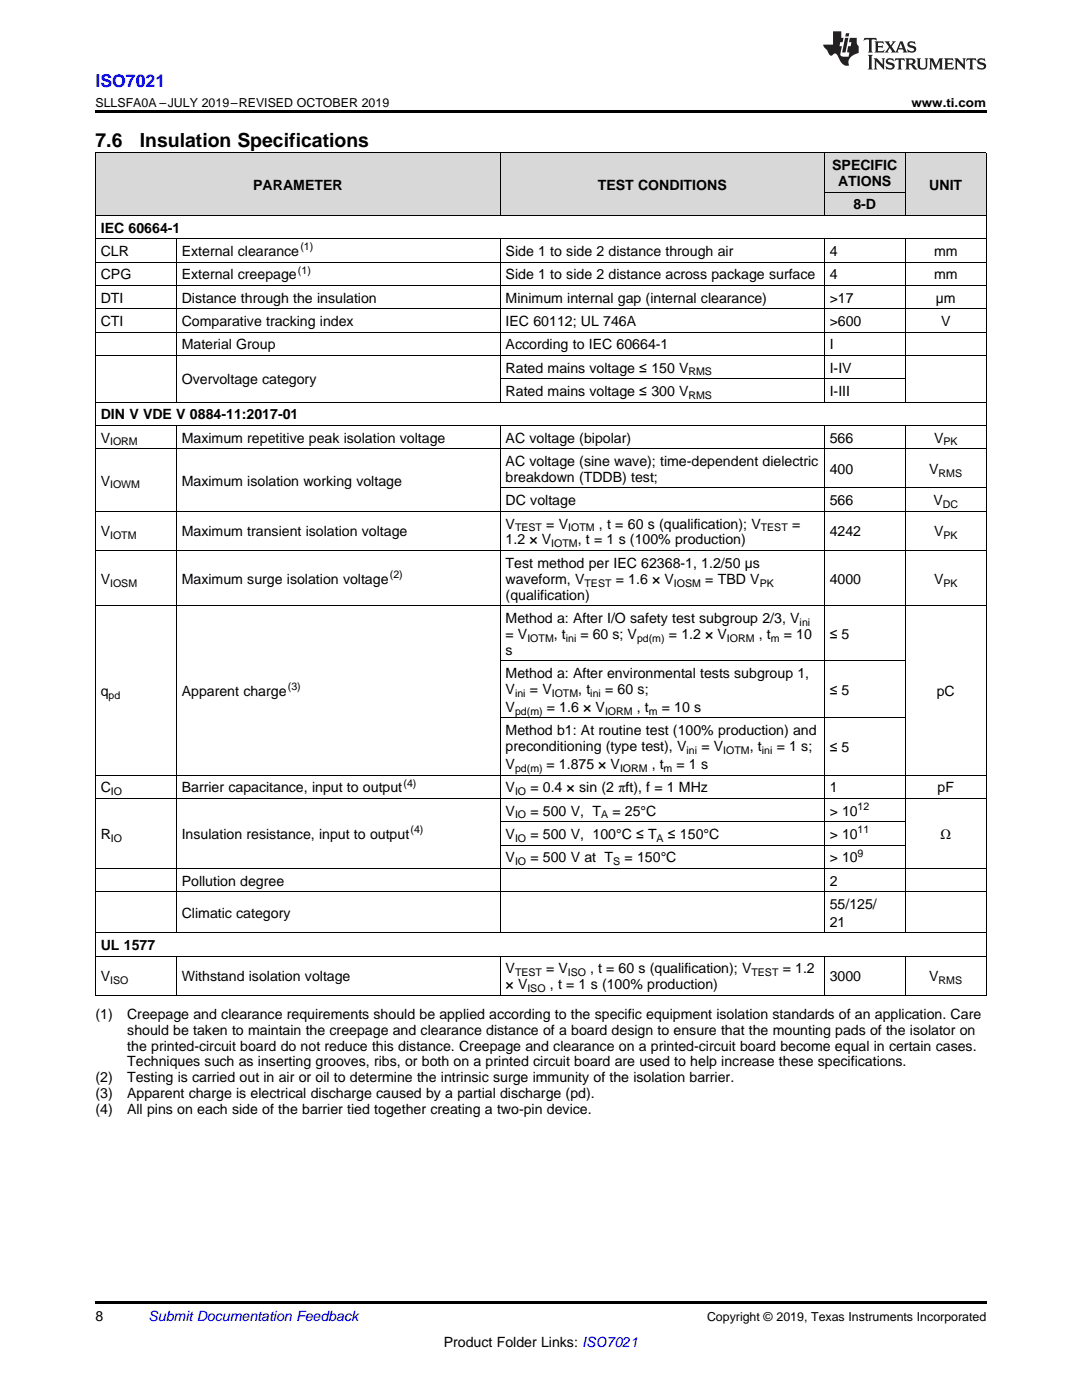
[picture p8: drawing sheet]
<svg xmlns="http://www.w3.org/2000/svg" width="216mm" height="279mm" viewBox="0 0 216 279" stroke-linecap="round" stroke-linejoin="round" font-family="sans-serif">
<defs><g id="words">
<g font-size="3.9">
<text x="19" y="29.3">7.6</text>
<text x="27.9" y="29.3">Insulation Specifications</text>
</g>
<text font-size="3.5" fill="#00f" x="19" y="17.3">ISO7021</text>
<g font-size="2.8">
<text x="166.1" y="33.9">SPECIFIC</text>
<text x="50.5" y="37.9">PARAMETER</text>
<text x="119.3" y="37.9">TEST CONDITIONS</text>
<text x="167.2" y="37.1">ATIONS</text>
<text x="170.3" y="41.8">8-D</text>
<text x="185.4" y="37.9">UNIT</text>
<text x="20.1" y="46.4">IEC 60664-1</text>
<text x="20.1" y="51.1">CLR</text>
<text x="36.3" y="51.1">External clearance</text>
<text x="100.9" y="51.1">Side 1 to side 2 distance through air</text>
<text x="165.6" y="51.1">4</text>
<text x="186.4" y="51.1">mm</text>
<text x="20.1" y="55.7">CPG</text>
<text x="36.3" y="55.7">External creepage</text>
<text x="100.9" y="55.7">Side 1 to side 2 distance across package surface</text>
<text x="165.6" y="55.7">4</text>
<text x="186.4" y="55.7">mm</text>
<text x="20.1" y="60.4">DTI</text>
<text x="20.1" y="65.1">CTI</text>
<text x="36.3" y="60.4">Distance through the insulation</text>
<text x="36.3" y="65.1">Comparative tracking index</text>
<text x="100.9" y="60.4">Minimum internal gap (internal clearance)</text>
<text x="100.9" y="65.1">IEC 60112; UL 746A</text>
<text x="165.6" y="60.4">&gt;17</text>
<text x="165.6" y="65.1">&gt;600</text>
<text x="186.7" y="60.4">µm</text>
<text x="187.8" y="65.1">V</text>
<text x="36.3" y="69.7">Material Group</text>
<text x="100.9" y="69.7">According to IEC 60664-1</text>
<text x="165.6" y="69.7">I</text>
<text x="36.3" y="76.7">Overvoltage category</text>
<text x="100.9" y="74.4">Rated mains voltage ≤ 150 V</text>
<text x="165.6" y="74.4">I-IV</text>
<text x="20.1" y="83.7">DIN V VDE V 0884-11:2017-01</text>
<text x="100.9" y="79">Rated mains voltage ≤ 300 V</text>
<text x="165.6" y="79">I-III</text>
<text x="20.1" y="88.3">V</text>
<text x="36.3" y="88.3">Maximum repetitive peak isolation voltage</text>
<text x="100.9" y="88.3">AC voltage (bipolar)</text>
<text x="165.6" y="88.3">566</text>
<text x="186.4" y="88.3">V</text>
<text x="100.9" y="93">AC voltage (sine wave); time-dependent dielectric</text>
<text x="165.6" y="94.6">400</text>
<text x="185.4" y="94.6">V</text>
<text x="20.1" y="96.9">V</text>
<text x="36.3" y="96.9">Maximum isolation working voltage</text>
<text x="100.9" y="96.2">breakdown (TDDB) test;</text>
<text x="100.9" y="100.8">DC voltage</text>
<text x="165.6" y="100.8">566</text>
<text x="186.3" y="100.8">V</text>
<text x="20.1" y="107.1">V</text>
<text x="36.3" y="107.1">Maximum transient isolation voltage</text>
<text x="100.9" y="105.5">V</text>
<text x="109" y="105.5">= V</text>
<text x="119.5" y="105.5">, t = 60 s (qualification); V</text>
<text x="158" y="105.5">=</text>
<text x="165.6" y="107.1">4242</text>
<text x="186.4" y="107.1">V</text>
<text x="100.9" y="108.7">1.2 × V</text>
<text x="100.9" y="113.3">Test method per IEC 62368-1, 1.2/50 µs</text>
<text x="115.3" y="108.7">, t = 1 s (100% production)</text>
<text x="20.1" y="116.5">V</text>
<text x="36.3" y="116.5">Maximum surge isolation voltage</text>
<text x="100.9" y="116.5">waveform, V</text>
<text x="100.9" y="119.7">(qualification)</text>
<text x="122.9" y="116.5">= 1.6 × V</text>
<text x="140.7" y="116.5">= TBD V</text>
<text x="165.6" y="116.5">4000</text>
<text x="186.4" y="116.5">V</text>
<text x="100.9" y="124.3">Method a: After I/O safety test subgroup 2/3, V</text>
<text x="100.9" y="127.5">= V</text>
<text x="100.9" y="130.7">s</text>
<text x="110.5" y="127.5">, t</text>
<text x="115.8" y="127.5">= 60 s; V</text>
<text x="133.5" y="127.5">= 1.2 × V</text>
<text x="151.4" y="127.5">, t</text>
<text x="156.4" y="127.5">= 10</text>
<text x="165.6" y="127.5">≤ 5</text>
<text x="100.9" y="135.3">Method a: After environmental tests subgroup 1,</text>
<text x="20.1" y="138.9">q</text>
<text x="36.3" y="138.9">Apparent charge</text>
<text x="100.9" y="138.5">V</text>
<text x="100.9" y="142.1">V</text>
<text x="105.7" y="138.5">= V</text>
<text x="109.1" y="142.1">= 1.6 × V</text>
<text x="115.4" y="138.5">, t</text>
<text x="120.8" y="138.5">= 60 s;</text>
<text x="127.1" y="142.1">, t</text>
<text x="132" y="142.1">= 10 s</text>
<text x="165.6" y="138.7">≤ 5</text>
<text x="186.9" y="138.9">pC</text>
<text x="100.9" y="146.7">Method b1: At routine test (100% production) and</text>
<text x="100.9" y="149.9">preconditioning (type test), V</text>
<text x="139.9" y="149.9">= V</text>
<text x="149.6" y="149.9">, t</text>
<text x="155" y="149.9">= 1 s;</text>
<text x="100.9" y="153.5">V</text>
<text x="109.1" y="153.5">= 1.875 × V</text>
<text x="130.1" y="153.5">, t</text>
<text x="135" y="153.5">= 1 s</text>
<text x="165.6" y="150.1">≤ 5</text>
<text x="20.1" y="158.1">C</text>
<text x="36.3" y="158.1">Barrier capacitance, input to output</text>
<text x="100.9" y="158.1">V</text>
<text x="105.8" y="158.1">= 0.4 × sin (2 πft), f = 1 MHz</text>
<text x="165.6" y="158.1">1</text>
<text x="187.1" y="158.1">pF</text>
<text x="20.1" y="167.4">R</text>
<text x="36.3" y="167.4">Insulation resistance, input to output</text>
<text x="100.9" y="162.8">V</text>
<text x="100.9" y="167.4">V</text>
<text x="105.8" y="162.8">= 500 V, T</text>
<text x="105.8" y="167.4">= 500 V, 100°C ≤ T</text>
<text x="122.2" y="162.8">= 25°C</text>
<text x="133.3" y="167.4">≤ 150°C</text>
<text x="165.6" y="162.8">&gt; 10</text>
<text x="165.6" y="167.4">&gt; 10</text>
<text x="187.7" y="167.4">Ω</text>
<text x="100.9" y="172.1">V</text>
<text x="105.8" y="172.1">= 500 V at T</text>
<text x="124.6" y="172.1">= 150°C</text>
<text x="165.6" y="172.1">&gt; 10</text>
<text x="36.3" y="176.7">Pollution degree</text>
<text x="165.6" y="176.7">2</text>
<text x="36.3" y="183.2">Climatic category</text>
<text x="165.6" y="181.4">55/125/</text>
<text x="165.6" y="185">21</text>
<text x="20.1" y="189.6">UL 1577</text>
<text x="20.1" y="195.9">V</text>
<text x="36.3" y="195.9">Withstand isolation voltage</text>
<text x="100.9" y="194.3">V</text>
<text x="100.9" y="197.4">× V</text>
<text x="109" y="194.3">= V</text>
<text x="109.7" y="197.4">, t = 1 s (100% production)</text>
<text x="117.8" y="194.3">, t = 60 s (qualification); V</text>
<text x="156.2" y="194.3">= 1.2</text>
<text x="165.6" y="195.9">3000</text>
<text x="185.4" y="195.9">V</text>
<text x="19" y="203.3">(1)</text>
<text x="25.4" y="203.3">Creepage and clearance requirements should be applied according to the specific equipment isolation standards of an application. Care</text>
<text x="25.4" y="206.5">should be taken to maintain the creepage and clearance distance of a board design to ensure that the mounting pads of the isolator on</text>
<text x="25.4" y="209.7">the printed-circuit board do not reduce this distance. Creepage and clearance on a printed-circuit board become equal in certain cases.</text>
<text x="25.4" y="212.8">Techniques such as inserting grooves, ribs, or both on a printed circuit board are used to help increase these specifications.</text>
<text x="19" y="216">(2)</text>
<text x="19" y="219.2">(3)</text>
<text x="25.4" y="216">Testing is carried out in air or oil to determine the intrinsic surge immunity of the isolation barrier.</text>
<text x="25.4" y="219.2">Apparent charge is electrical discharge caused by a partial discharge (pd).</text>
<text x="19" y="222.4">(4)</text>
<text x="25.4" y="222.4">All pins on each side of the barrier tied together creating a two-pin device.</text>
<text x="19" y="263.6">8</text>
<text x="88.5" y="268.9">Product Folder Links: ISO7021</text>
</g>
<text font-size="2.8" fill="#0000c8" x="29.6" y="263.6">Submit Documentation Feedback</text>
<g font-size="2.5">
<text x="19" y="21.4">SLLSFA0A –JULY 2019–REVISED OCTOBER 2019</text>
<text x="181.9" y="21.4">www.ti.com</text>
<text x="141.1" y="263.6">Copyright © 2019, Texas Instruments Incorporated</text>
</g>
<g font-size="2.1">
<text x="59.9" y="50">(1)</text>
<text x="59.4" y="54.6">(1)</text>
<text x="137.4" y="74.9">RMS</text>
<text x="137.4" y="79.6">RMS</text>
<text x="22" y="88.9">IORM</text>
<text x="188.2" y="88.9">PK</text>
<text x="187.3" y="95.1">RMS</text>
<text x="22" y="97.5">IOWM</text>
<text x="188.1" y="101.4">DC</text>
<text x="22" y="107.6">IOTM</text>
<text x="102.8" y="106">TEST</text>
<text x="113.4" y="106">IOTM</text>
<text x="151.8" y="106">TEST</text>
<text x="188.2" y="107.6">PK</text>
<text x="110" y="109.2">IOTM</text>
<text x="22" y="117.1">IOSM</text>
<text x="77.8" y="115.4">(2)</text>
<text x="116.6" y="117.1">TEST</text>
<text x="134.5" y="117.1">IOSM</text>
<text x="151.6" y="117.1">PK</text>
<text x="188.2" y="117.1">PK</text>
<text x="159.6" y="124.9">ini</text>
<text x="105.2" y="128.1">IOTM</text>
<text x="112.9" y="128.1">ini</text>
<text x="127.1" y="128.1">pd(m)</text>
<text x="145.1" y="128.1">IORM</text>
<text x="153.8" y="128.1">m</text>
<text x="57.4" y="137.8">(3)</text>
<text x="21.7" y="139.5">pd</text>
<text x="102.8" y="139.1">ini</text>
<text x="102.8" y="142.6">pd(m)</text>
<text x="110.1" y="139.1">IOTM</text>
<text x="117.8" y="139.1">ini</text>
<text x="120.7" y="142.6">IORM</text>
<text x="129.5" y="142.6">m</text>
<text x="102.8" y="154">pd(m)</text>
<text x="123.7" y="154">IORM</text>
<text x="132.4" y="154">m</text>
<text x="137" y="150.5">ini</text>
<text x="144.3" y="150.5">IOTM</text>
<text x="152" y="150.5">ini</text>
<text x="22.1" y="158.7">IO</text>
<text x="80.5" y="157">(4)</text>
<text x="102.8" y="158.7">IO</text>
<text x="171.1" y="161.6">12</text>
<text x="22.1" y="168">IO</text>
<text x="81.9" y="166.3">(4)</text>
<text x="102.8" y="163.3">IO</text>
<text x="102.8" y="168">IO</text>
<text x="119.9" y="163.3">A</text>
<text x="131" y="168">A</text>
<text x="171.1" y="166.3">11</text>
<text x="102.8" y="172.6">IO</text>
<text x="122.4" y="172.6">S</text>
<text x="171.1" y="171">9</text>
<text x="22" y="196.4">ISO</text>
<text x="102.8" y="194.8">TEST</text>
<text x="113.3" y="194.8">ISO</text>
<text x="149.9" y="194.8">TEST</text>
<text x="187.3" y="196.4">RMS</text>
<text x="105.2" y="198">ISO</text>
</g>
</g></defs>
<g fill="#d8d8d8">
<path d="M19 30.6h16.2v12.4h-16.2z"/>
<path d="M35.2 30.6h64.6v12.4h-64.6z"/>
<path d="M99.8 30.6h64.7v12.4h-64.7z"/>
<path d="M180.7 30.6h16.1v12.4h-16.1z"/>
<path d="M164.5 38.4h16.2v4.6h-16.2z"/>
<path d="M164.5 30.6h16.2v7.8h-16.2z"/>
</g>
<path d="M19 22h177.8v.5h-177.8zM19 259.7h177.8v.5h-177.8z" fill="#000"/>
<g fill="none" stroke="#000" stroke-width=".2">
<path d="M19 30.5h177.8M19.1 30.5v168.2M99.8 30.5v12.5M164.4 30.5v12.5M164.5 38.3h16.2M180.6 30.5v12.5M196.8 30.5v168.2M19 57h177.8M19 52.3h177.8M19 47.6h177.8M19 43h177.8M35.2 47.7v32.6"/>
<path d="M99.8 47.7v32.6M164.4 47.7v32.6M180.6 47.7v32.6M19 70.9h177.8M19 66.3h177.8M19 61.6h177.8M99.8 75.6h80.9M19 89.6h177.8M19 84.9h177.8M19 80.2h177.8M35.2 84.9v101.3M99.8 84.9v101.3"/>
<path d="M99.8 97.4h97M164.4 84.9v101.3M180.6 84.9v101.3M19 109.9h177.8M19 102h177.8M19 120.9h177.8M99.8 131.9h80.9M19 159.3h177.8M19 154.7h177.8M99.8 143.3h80.9M19 178h177.8M19 173.3h177.8"/>
<path d="M99.8 168.6h80.9M99.8 164h80.9M19 198.7h177.8M19 190.8h177.8M19 186.2h177.8M35.2 190.9v7.8M99.8 190.9v7.8M164.4 190.9v7.8M180.6 190.9v7.8"/>
</g>
<g fill="#231f20">
<path d="M172.5 7.6l-.1 .5 .4-.2h.6v.1v2.1l-.2 .4h.9l-.2-.4v-2.1l.1-.1h.5l.5 .2-.2-.5zM174.5 8.3l.2 .3v1.5l-.2 .4h1.8l.2-.6a1.04 1.04 0 0 1-1.3 .2v-.7h.6l.3 .2v-.6l-.3 .2h-.6v-.6l.8-.1 .4 .3-.2-.5zM176.5 8.3l.9 1.1-.9 1.1h.8l-.2-.2 .4-.7 .5 .7-.2 .2h1.5l-.2-.2 .2-.4h.9l.1 .4-.2 .2h1l-.3-.3-.7-1.9h-.5l-.9 2-.8-1 .9-1h-.8l.1 .3-.4 .5-.3-.6 .1-.2zM179.7 8.6l.4 1h-.7zM181.3 8.4a.63 .63 0 0 0-.2 .7 .63 .63 0 0 0 .6 .4l.6 .2 .1 .2a.75 .75 0 0 1-.7 .4 .75 .75 0 0 1-.6-.5l.1 .7 .1-.1a1.11 1.11 0 0 0 1.5-.6 1.13 1.13 0 0 0-1.2-.8l-.1-.4a1.04 1.04 0 0 1 1.2 .2l-.2-.5-.2 .1-.4-.2zM173.2 10.9l.2 .4v2.2l-.2 .4h1l-.3-.4v-2.2l.3-.4zM174.3 11.6l.3 .4v1.5l-.3 .4h.8l-.2-.4v-1.3l1.5 1.7v-1.9l.2-.4h-.7l.2 .4v.9l-1.1-1.3zM177 11.8a.62 .62 0 0 0-.2 .7 .62 .62 0 0 0 .6 .4l.6 .1 .1 .3a.76 .76 0 0 1-.7 .3 .76 .76 0 0 1-.7-.4l.2 .7 .1-.1a1.11 1.11 0 0 0 1.5-.6 1.13 1.13 0 0 0-1.2-.8l-.1-.4a1.04 1.04 0 0 1 1.2 .2l-.2-.6-.2 .1-.5-.1zM178.7 11.6l-.2 .6a.61 .61 0 0 1 .8-.3v1.6l-.2 .4h.9l-.2-.4v-1.6a.63 .63 0 0 1 .7 .3l-.1-.6zM180.6 11.6l.3 .4v1.5l-.3 .4h1l-.2-.2-.1-.8 .6 .2a.76 .76 0 0 0 1.2 .7l-1-1a.58 .58 0 0 0 .6-.5 .58 .58 0 0 0-.5-.6zM181.4 11.9h.1a.45 .45 0 0 1 .5 .1 .45 .45 0 0 1 .1 .5l-.8 .2zM182.9 11.6l.2 .2a2.17 2.17 0 0 0 .3 1.9 .99 .99 0 0 0 1.6-.6v-1.1l.2-.4h-.7l.2 .2a1.92 1.92 0 0 1-.2 1.8 .6 .6 0 0 1-.9-.5v-1.1l.2-.4zM185.4 11.6l.2 .4v1.5l-.2 .4h.7l-.2-.4v-1.4l.8 1.8 .8-1.8v1.4l-.2 .4h.9l-.2-.4v-1.5l.2-.4h-.8l-.6 1.5-.6-1.5zM188.4 11.6l.2 .4v1.5l-.2 .4h1.8l.1-.6a1.04 1.04 0 0 1-1.2 .1v-.6h.5l.4 .2v-.6l-.4 .2h-.5v-.7h.8l.3 .3-.1-.6zM190.5 11.6l.2 .4v1.5l-.2 .4h.7l-.2-.4v-1.3l1.5 1.7v-1.9l.2-.4h-.7l.2 .4v.9l-1.1-1.3zM192.9 11.6l-.1 .6a.61 .61 0 0 1 .7-.3l.1 1.6-.3 .4h1l-.3-.4 .1-1.6a.63 .63 0 0 1 .7 .3l-.1-.6zM195.2 11.8a.62 .62 0 0 0-.2 .7 .62 .62 0 0 0 .6 .4l.6 .1 .1 .3a.76 .76 0 0 1-.7 .3 .76 .76 0 0 1-.6-.4l.1 .7 .1-.1a1.11 1.11 0 0 0 1.6-.6 1.13 1.13 0 0 0-1.3-.8l-.1-.4a1.04 1.04 0 0 1 1.2 .2l-.1-.6-.2 .1-.5-.1z"/>
<path d="M166.2 6.3v2.6h-1.9v.4l.8 .9a.91 .91 0 0 0 1 .8 .56 .56 0 0 1 .5-.3 .56 .56 0 0 1 .5 .3l.4 .8a1.53 1.53 0 0 0 1.9 1.2 1.54 1.54 0 0 1 1-2.1l.9-.3v-1.4a1.52 1.52 0 0 1-.4-1.6h-1.3l-.2 .8h.5l-.2 .8h-.5l-.1 1v.2l.4 .1-.2 .8a1.93 1.93 0 0 1-1.6-.3l.3-1.8h-.5l.2-.8h.4l.2-.8h-.4v-1.3zM168.6 7.6l-.6 2.9h.7l.6-2.9zM168.8 6.6l-.1 .7h.6l.2-.7z"/>
</g>
<use href="#words"/>
</svg>
